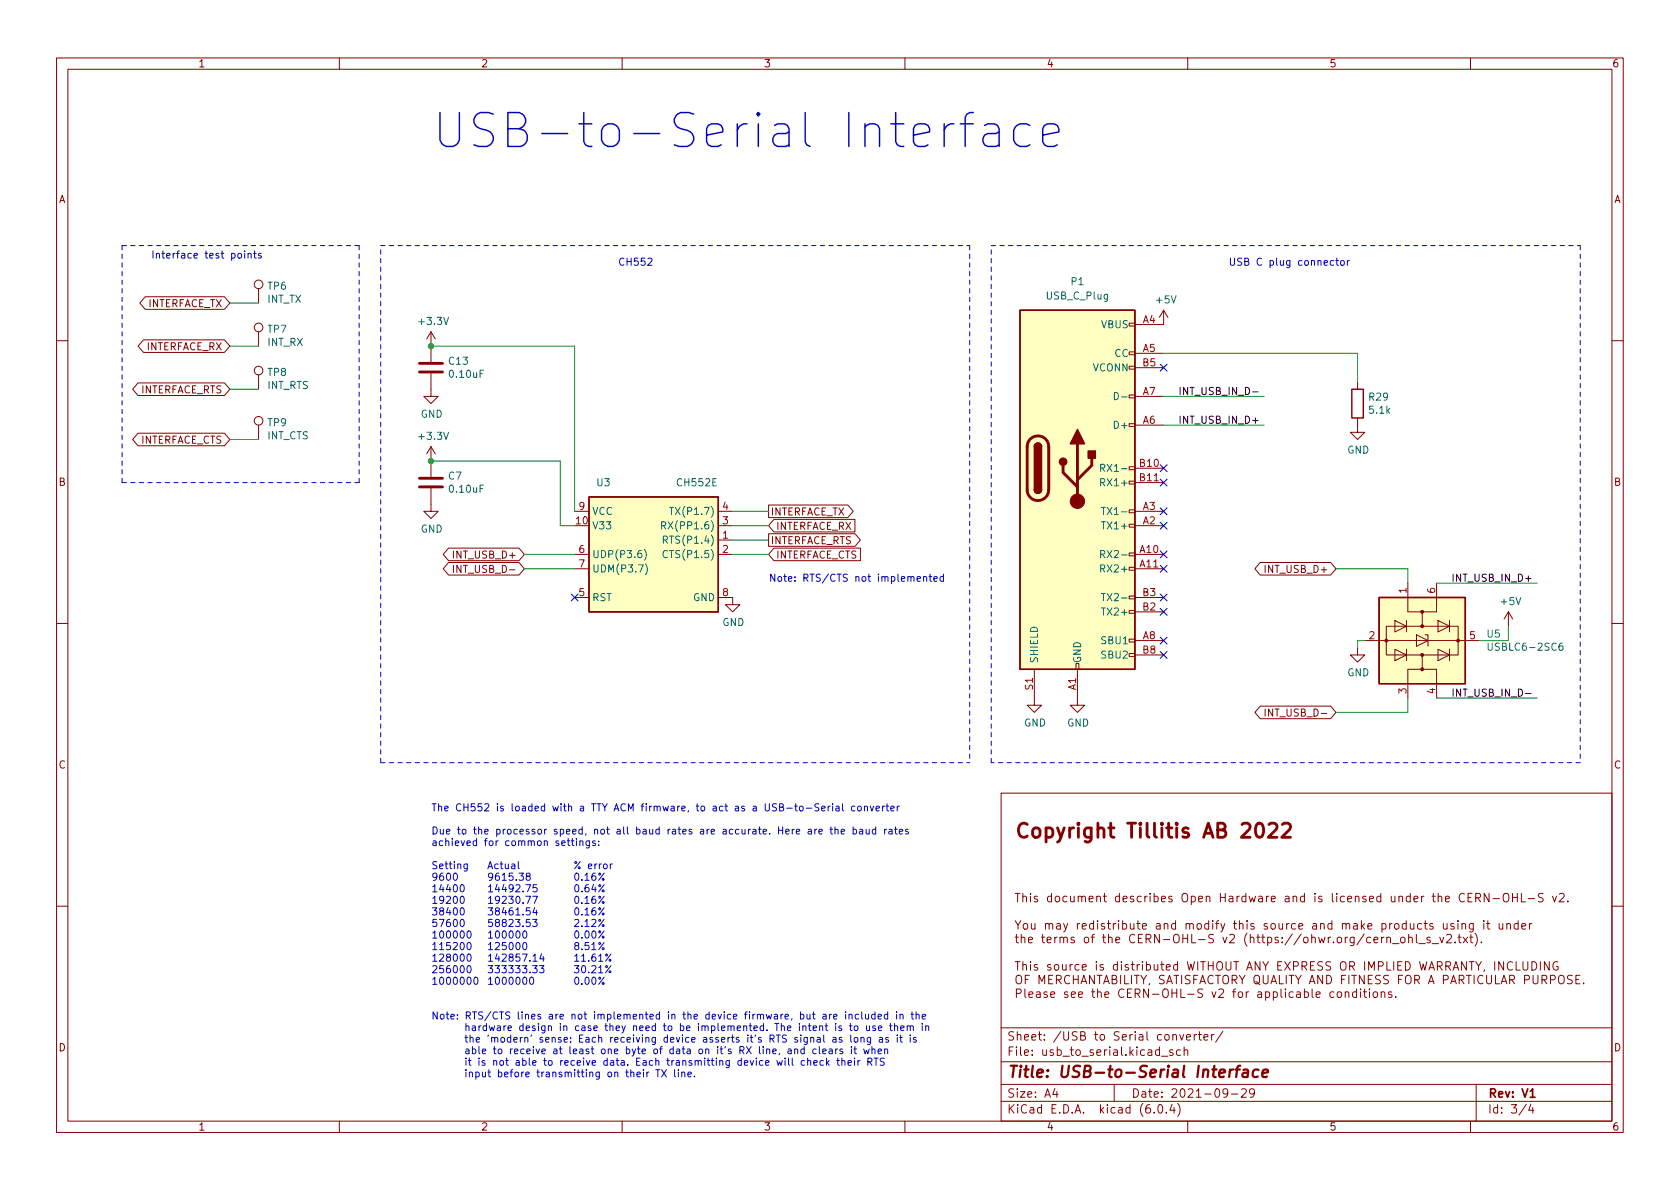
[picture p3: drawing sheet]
<svg xmlns="http://www.w3.org/2000/svg" width="297mm" height="210mm" viewBox="0 0 297 210" stroke-linecap="round" stroke-linejoin="round" font-family="sans-serif">
<defs><g id="words">
<text font-size="8.4" fill="#0000c2" x="76.2" y="26.2">USB-to-Serial Interface</text>
<text font-size="3.5" fill="#840000" x="179.3" y="148.2">Copyright Tillitis AB 2022</text>
<text font-size="2.8" fill="#840000" x="178" y="190.6">Title: USB-to-Serial Interface</text>
<g font-size="2.1" fill="#840000">
<text x="178" y="184">Sheet: /USB to Serial converter/</text>
<text x="178" y="186.7">File: usb_to_serial.kicad_sch</text>
<text x="178" y="196.9">KiCad E.D.A. kicad (6.0.4)</text>
<text x="178" y="194.1">Size: A4</text>
<text x="200" y="194.1">Date: 2021-09-29</text>
<text x="263" y="194.1">Rev: V1</text>
<text x="263" y="196.9">Id: 3/4</text>
</g>
<g font-size="1.8" fill="#840000">
<text x="35" y="11.9">1</text>
<text x="85" y="11.9">2</text>
<text x="135" y="11.9">3</text>
<text x="185" y="11.9">4</text>
<text x="235" y="11.9">5</text>
<text x="285" y="11.9">6</text>
<text x="10.3" y="35.9">A</text>
<text x="285.3" y="35.9">A</text>
<text x="26" y="54.3">INTERFACE_TX</text>
<text x="25.8" y="61.9">INTERFACE_RX</text>
<text x="24.7" y="69.6">INTERFACE_RTS</text>
<text x="24.7" y="78.4">INTERFACE_CTS</text>
<text x="10.3" y="85.9">B</text>
<text x="285.3" y="85.9">B</text>
<text x="136.2" y="91.1">INTERFACE_TX</text>
<text x="137.2" y="93.7">INTERFACE_RX</text>
<text x="80.6" y="98.8">INT_USB_D+</text>
<text x="81" y="101.3">INT_USB_D-</text>
<text x="136.2" y="96.2">INTERFACE_RTS</text>
<text x="137.2" y="98.8">INTERFACE_CTS</text>
<text x="224.1" y="101.3">INT_USB_D+</text>
<text x="224.5" y="126.7">INT_USB_D-</text>
<text x="10.3" y="135.9">C</text>
<text x="285.3" y="135.9">C</text>
<text x="10.3" y="185.9">D</text>
<text x="285.3" y="185.9">D</text>
<text x="35" y="199.9">1</text>
<text x="85" y="199.9">2</text>
<text x="135" y="199.9">3</text>
<text x="185" y="199.9">4</text>
<text x="235" y="199.9">5</text>
<text x="285" y="199.9">6</text>
</g>
<g font-size="1.8" fill="#0000c2">
<text x="26.7" y="45.7">Interface test points</text>
<text x="109.2" y="47">CH552</text>
<text x="217.2" y="47">USB C plug connector</text>
<text x="135.9" y="102.9">Note: RTS/CTS not implemented</text>
<text x="76.2" y="143.5">The CH552 is loaded with a TTY ACM firmware, to act as a USB-to-Serial converter</text>
<text x="76.2" y="147.5">Due to the processor speed, not all baud rates are accurate. Here are the baud rates</text>
<text x="76.2" y="149.6">achieved for common settings:</text>
<text x="76.2" y="153.7">Setting Actual % error</text>
<text x="76.2" y="155.7">9600 9615.38 0.16%</text>
<text x="76.2" y="157.8">14400 14492.75 0.64%</text>
<text x="76.2" y="159.8">19200 19230.77 0.16%</text>
<text x="76.2" y="161.9">38400 38461.54 0.16%</text>
<text x="76.2" y="163.9">57600 58823.53 2.12%</text>
<text x="76.2" y="166">100000 100000 0.00%</text>
<text x="76.2" y="168">115200 125000 8.51%</text>
<text x="76.2" y="170">128000 142857.14 11.61%</text>
<text x="76.2" y="172.1">256000 333333.33 30.21%</text>
<text x="76.2" y="174.1">1000000 1000000 0.00%</text>
<text x="76.2" y="180.3">Note: RTS/CTS lines are not implemented in the device firmware, but are included in the</text>
<text x="79.2" y="182.3">hardware design in case they need to be implemented. The intent is to use them in</text>
<text x="79.2" y="184.4">the 'modern' sense: Each receiving device asserts it's RTS signal as long as it is</text>
<text x="79.2" y="186.4">able to receive at least one byte of data on it's RX line, and clears it when</text>
<text x="79.2" y="188.4">it is not able to receive data. Each transmitting device will check their RTS</text>
<text x="79.2" y="190.5">input before transmitting on their TX line.</text>
</g>
<g font-size="1.8" fill="#006464">
<text x="47.2" y="53.5">INT_TX</text>
<text x="47.4" y="51.2">TP6</text>
<text x="185.1" y="53">USB_C_Plug</text>
<text x="189.4" y="50.4">P1</text>
<text x="204.5" y="53.6">+5V</text>
<text x="47.4" y="58.8">TP7</text>
<text x="74.2" y="57.4">+3.3V</text>
<text x="194.7" y="58">VBUS</text>
<text x="47.3" y="61.2">INT_RX</text>
<text x="79.4" y="64.5">C13</text>
<text x="193.3" y="65.7">VCONN</text>
<text x="197.1" y="63.1">CC</text>
<text x="47.2" y="68.8">INT_RTS</text>
<text x="47.4" y="66.5">TP8</text>
<text x="79.6" y="66.8">0.10uF</text>
<text x="242.1" y="70.8">R29</text>
<text x="47.2" y="77.7">INT_CTS</text>
<text x="47.4" y="75.4">TP9</text>
<text x="74.2" y="77.8">+3.3V</text>
<text x="74.4" y="73.9">GND</text>
<text x="197.3" y="75.8">D+</text>
<text x="242.2" y="73.1">5.1k</text>
<text x="195.6" y="83.4">RX1-</text>
<text x="238.2" y="80.2">GND</text>
<text x="79.3" y="84.8">C7</text>
<text x="79.6" y="87.1">0.10uF</text>
<text x="105.5" y="86">U3</text>
<text x="119.8" y="86">CH552E</text>
<text x="195.2" y="86">RX1+</text>
<text x="74.4" y="94.2">GND</text>
<text x="104.6" y="93.6">V33</text>
<text x="104.6" y="91.1">VCC</text>
<text x="118" y="93.6">RX(PP1.6)</text>
<text x="119.4" y="91.1">TX(P1.7)</text>
<text x="195.4" y="93.6">TX1+</text>
<text x="195.8" y="91.1">TX1-</text>
<text x="104.6" y="98.7">UDP(P3.6)</text>
<text x="104.6" y="101.2">UDM(P3.7)</text>
<text x="118.1" y="96.1">RTS(P1.4)</text>
<text x="118.1" y="98.7">CTS(P1.5)</text>
<text x="195.2" y="101.2">RX2+</text>
<text x="195.6" y="98.7">RX2-</text>
<text x="104.6" y="106.3">RST</text>
<text x="122.6" y="106.3">GND</text>
<text x="195.8" y="106.3">TX2-</text>
<text x="265.5" y="107">+5V</text>
<text x="127.7" y="110.7">GND</text>
<text x="194.9" y="113.9">SBU1</text>
<text x="195.4" y="108.8">TX2+</text>
<text x="263" y="112.7">U5</text>
<text x="183.5" y="117.3" transform="rotate(-90 183.5 117.3)">SHIELD</text>
<text x="191.1" y="117.3" transform="rotate(-90 191.1 117.3)">GND</text>
<text x="194.9" y="116.5">SBU2</text>
<text x="238.2" y="119.6">GND</text>
<text x="263.7" y="115.1">USBLC6-2SC6</text>
<text x="181" y="128.5">GND</text>
<text x="188.7" y="128.5">GND</text>
</g>
<g font-size="1.8" fill="#a90000">
<text x="202.1" y="57.1">A4</text>
<text x="202.1" y="62.2">A5</text>
<text x="202.1" y="64.8">B5</text>
<text x="202.1" y="69.8">A7</text>
<text x="202.1" y="74.9">A6</text>
<text x="201.6" y="82.5">B10</text>
<text x="201.6" y="85.1">B11</text>
<text x="101.9" y="92.7">10</text>
<text x="102.4" y="90.2">9</text>
<text x="127.8" y="95.2">1</text>
<text x="127.8" y="92.7">3</text>
<text x="127.8" y="90.2">4</text>
<text x="202.1" y="92.7">A2</text>
<text x="202.1" y="90.2">A3</text>
<text x="102.4" y="97.8">6</text>
<text x="102.4" y="100.3">7</text>
<text x="127.8" y="97.8">2</text>
<text x="201.6" y="97.8">A10</text>
<text x="201.6" y="100.3">A11</text>
<text x="102.4" y="105.4">5</text>
<text x="127.8" y="105.4">8</text>
<text x="202.1" y="107.9">B2</text>
<text x="202.1" y="105.4">B3</text>
<text x="248.7" y="104.9" transform="rotate(-90 248.7 104.9)">1</text>
<text x="253.7" y="104.9" transform="rotate(-90 253.7 104.9)">6</text>
<text x="202.1" y="113">A8</text>
<text x="242.1" y="113">2</text>
<text x="259.9" y="113">5</text>
<text x="202.1" y="115.6">B8</text>
<text x="182.6" y="122" transform="rotate(-90 182.6 122)">S1</text>
<text x="190.2" y="122" transform="rotate(-90 190.2 122)">A1</text>
<text x="248.7" y="122.7" transform="rotate(-90 248.7 122.7)">3</text>
<text x="253.7" y="122.7" transform="rotate(-90 253.7 122.7)">4</text>
</g>
<g font-size="1.8" fill="#0f0f0f">
<text x="208.3" y="69.8">INT_USB_IN_D-</text>
<text x="208.3" y="74.9">INT_USB_IN_D+</text>
<text x="256.5" y="102.9">INT_USB_IN_D+</text>
<text x="256.5" y="123.2">INT_USB_IN_D-</text>
</g>
</g></defs>
<g fill="none" stroke="#840000" stroke-width=".18">
<path d="M10 10.2h277v190.1h-277zM12 12.2h273v186.1h-273zM60 10.2v2M110 10.2v2M160 10.2v2M210 10.2v2M260 10.2v2M25.7 52.5h14l.9 1.1-.9 1.1h-14l-1-1.1zM45.7 51v2.6M45.7 58.7v2.5M76.2 58.7v5.3M76.2 58.7l-.8 1.2"/>
<path d="M76.2 58.7l.8 1.2M199.6 57.1h1.1v.6h-1.1zM205.7 54.9v2.5h-5M205.7 54.9l-.7 1.2M205.7 54.9l.8 1.2M10 60.2h2M24.4 76.6h15.3l.9 1.1-.9 1.1h-15.3l-1-1.1zM24.4 67.7h15.3l.9 1.1-.9 1.1h-15.3l-1-1.1zM25.4 60.1h14.3l.9 1.1-.9 1.1h-14.3l-1-1.1zM45.7 66.3v2.5M45.7 75.2v2.5M76.2 66v4.1h1.3l-1.3 1.3-1.3-1.3h1.3"/>
<path d="M76.2 79v5.3M76.2 79l-.8 1.3M76.2 79l.8 1.3M199.6 74.9h1.1v.5h-1.1zM199.6 69.8h1.1v.6h-1.1zM199.6 64.8h1.1v.5h-1.1zM199.6 62.2h1.1v.5h-1.1zM200.7 62.5h5M200.7 75.2h5M200.7 70.1h5M200.7 65h5M240 73.9v2.5h1.3l-1.3 1.3-1.2-1.3h1.2"/>
<path d="M240 67.6v1.2M285 60.2h2M76.2 86.4v4h1.3l-1.3 1.3-1.3-1.3h1.3M79.3 99.5h12.5l.9 1.1-.9 1.1h-12.5l-.9-1.1zM79.3 96.9h12.5l.9 1.1-.9 1.1h-12.5l-.9-1.1zM80.2 100v1.2M101.6 98h2.5M101.6 90.4h2.5M127 95.5h2.5M127 98h2.5M127 93h2.5M127 90.4h2.5"/>
<path d="M135.9 89.3h14l1 1.1-1 1.1h-14zM135.9 94.4h15.3l.9 1.1-.9 1.1h-15.3zM136.8 91.8h14.4v2.3h-14.4l-.9-1.1zM136.8 96.9h15.3v2.2h-15.3l-.9-1.1zM199.6 97.8h1.1v.5h-1.1zM199.6 92.7h1.1v.5h-1.1zM199.6 90.2h1.1v.5h-1.1zM199.6 85.1h1.1v.5h-1.1zM199.6 82.5h1.1v.6h-1.1zM200.7 98h5M200.7 93h5M200.7 90.4h5"/>
<path d="M200.7 82.8h5M200.7 85.3h5M222.8 99.5h12.5l.9 1.1-.9 1.1h-12.5l-.9-1.1zM10 110.2h2M101.6 105.7h2.5M101.6 100.6h2.5M127 105.7h2.5v1.2h1.3l-1.3 1.3-1.2-1.3h1.2M182.9 118.4v6.3h1.2l-1.2 1.3-1.3-1.3h1.3M190.2 117.3h.6v1.1h-.6zM190.5 118.4v6.3h1.3l-1.3 1.3-1.3-1.3h1.3M199.6 115.6h1.1v.5h-1.1zM199.6 113h1.1v.5h-1.1z"/>
<path d="M199.6 107.9h1.1v.6h-1.1zM199.6 105.4h1.1v.5h-1.1zM199.6 100.3h1.1v.5h-1.1zM200.7 108.2h5M200.7 113.3h5M200.7 105.7h5M200.7 100.6h5M200.7 115.8h5M240 114.5v1.3h1.3l-1.3 1.3-1.2-1.3h1.2M241.3 113.3h20.3M245.1 110.7h12.7v5.1h-12.7zM246.6 109.7l2.1 1-2.1 1.1z"/>
<path d="M246.6 114.8l2.1 1-2.1 1zM248.7 109.7v2.1M248.7 114.8v2M248.9 103.1v5.1h2.6M250.4 112.3l2.1 1-2.1 1zM251.5 115.8v2.6h2.5v5M251.5 118.4h-2.6v5M252 112.3h.5v2M254 103.1v5.1h-2.5v2.5M254.3 109.7l2 1-2 1.1zM254.3 114.8l2 1-2 1zM256.3 109.7v2.1"/>
<path d="M256.3 114.8v2M266.7 108.2l-.8 1.3M266.7 108.2v2.5M266.7 108.2l.8 1.3M285 110.2h2M222.8 124.9h12.5l.9 1.1-.9 1.1h-12.5l-.9-1.1zM223.7 125.4v1.2M177 140.3h108v58h-108zM179.5 158h.8M179.9 158v1.5M180.8 158.6l.3-.1 .3 .1 .1 .9M180.8 158v1.5"/>
<path d="M182.2 158v.1M182.2 158.5v1M183.4 158.6l-.3-.1-.3 .2 .1 .2 .5 .2v.3h-.6M185.9 158.6l-.4-.1-.3 .3v.4l.1 .2h.6M185.9 158v1.5M186.6 158.6l.2-.1 .5 .1v.6l-.1 .2-.4 .1-.2-.2zM188.6 158.6l-.4-.1-.3 .3v.4l.2 .2h.5M189.3 158.5v.9l.4 .1 .2-.2M189.9 158.5v1M190.6 158.6l.2-.1 .4 .1 .1 .9M190.6 158.5v1M191.3 158.7l.2-.2 .3 .1 .1 .9"/>
<path d="M192.6 159l.7-.2-.1-.2-.4-.1-.2 .2v.7h.6M193.9 158.6l.2-.1 .4 .1 .1 .9M193.9 158.5v1M195.1 158.5h.5M195.3 158v1.3l.3 .2M197.9 158.6l-.4-.1-.3 .3v.4l.1 .2h.6M197.9 158v1.5M198.6 159l.7-.2-.1-.2-.4-.1-.2 .2v.7h.6M200.4 158.6l-.3-.1-.3 .2 .1 .2 .5 .2v.3h-.6M201.8 158.6l-.5-.1-.2 .3v.4l.1 .2h.6M202.4 158.5v1M202.8 158.5l-.2 .1-.2 .2"/>
<path d="M203.3 158v.1M203.3 158.5v1M204.1 158.6l.4-.1 .3 .3v.4l-.2 .2h-.5M204.1 158v1.5M205.3 159l.8-.2-.1-.2-.4-.1-.3 .2 .1 .7h.6M207.2 158.6l-.4-.1-.2 .2 .1 .2 .5 .2v.3h-.6M209.1 158.2a.5 .5 0 0 1 .5-.2 .5 .5 0 0 1 .4 .5v.5a.5 .5 0 0 1-.5 .5 .5 .5 0 0 1-.5-.5zM210.6 158.6l.5-.1 .2 .3v.4l-.1 .2h-.6M210.6 158.5v1.5M211.9 159l.7-.2v-.2l-.5-.1-.2 .2 .1 .7h.6M213.3 158.6l.2-.1 .3 .1 .1 .9M213.3 158.5v1"/>
<path d="M215.8 158v1.5M215.8 158.7h.8M216.6 158v1.5M217.3 158.6h.6l.1 .9M218 158.8l-.5 .1a.29 .29 0 0 0-.2 .3 .29 .29 0 0 0 .2 .3l.5-.1M218.7 158.5v1M219.1 158.5l-.3 .1-.1 .2M220.3 158.6l-.5-.1-.2 .3v.4l.1 .2h.6M220.3 158v1.5M220.8 158.5l.3 1 .3-.7 .3 .7 .3-1M222.6 158.6h.5l.1 .9M223.2 158.8l-.5 .1a.29 .29 0 0 0-.2 .3 .29 .29 0 0 0 .2 .3l.5-.1"/>
<path d="M223.9 158.5v1M224.3 158.5l-.2 .1-.2 .2M224.8 159l.7-.2-.1-.2-.4-.1-.2 .2v.7h.6M227.3 158.6h.5l.1 .9M227.9 158.8l-.5 .1a.29 .29 0 0 0-.2 .3 .29 .29 0 0 0 .2 .3l.5-.1M228.6 158.6l.2-.1 .4 .1 .1 .9M228.6 158.5v1M230.6 158.6l-.4-.1-.3 .3v.4l.2 .2h.5M230.6 158v1.5M232.5 158v.1M232.5 158.5v1M233.7 158.6l-.4-.1-.2 .2 .1 .2 .5 .2v.3h-.6"/>
<path d="M235.6 158v1.3l.2 .2M236.3 158v.1M236.3 158.5v1M237.7 158.6l-.4-.1-.3 .3v.4l.1 .2h.6M238.3 159l.7-.2-.1-.2-.4-.1-.2 .2v.7h.6M239.6 158.6l.2-.1 .4 .1 .1 .9M239.6 158.5v1M241.5 158.6l-.4-.1-.2 .2 .1 .2 .5 .2v.3h-.6M242.1 159l.7-.2v-.2l-.5-.1-.2 .2 .1 .7h.6M244.1 158.6l-.4-.1-.3 .3v.4l.2 .2h.5M244.1 158v1.5M246 158.5l.1 .9 .3 .1 .2-.2"/>
<path d="M246.6 158.5v1M247.3 158.6l.3-.1 .3 .1 .1 .9M247.3 158.5v1M249.3 158.6l-.4-.1-.3 .3v.4l.2 .2h.5M249.3 158v1.5M250 159l.7-.2-.1-.2-.4-.1-.2 .2 .1 .7h.5M251.3 158.5v1M251.8 158.5l-.3 .1-.2 .2M253.2 158.5h.6M253.4 158v1.3l.4 .2M254.3 158.6l.2-.1 .3 .1 .1 .9M254.3 158v1.5"/>
<path d="M255.6 159l.7-.2-.1-.2-.4-.1-.2 .2v.7h.6M258.9 158.1a.6 .6 0 0 0-.7 0 .6 .6 0 0 0-.2 .7 .56 .56 0 0 0 .3 .6 .56 .56 0 0 0 .6-.1M259.6 158.7h.5M260.3 158h-.7v1.5h.7M260.9 158.8l.7-.1 .2-.2-.1-.4-.2-.1h-.6v1.5M261.3 158.8l.5 .7M263.3 158v1.5l-.9-1.5v1.5M264 158.9h1.1M266 158.1a.5 .5 0 0 1 .5-.1 .5 .5 0 0 1 .3 .5v.5a.5 .5 0 0 1-.5 .5 .5 .5 0 0 1-.5-.5v-.5zM267.4 158.7h.9M267.4 158v1.5M268.3 158v1.5"/>
<path d="M269 158v1.5h.7M270.2 158.9h1.1M272.8 158.1l-.5-.1-.2 .1v.5l.6 .2 .1 .4-.2 .3-.6-.1M274.5 158.5l.3 1 .4-1M275.7 158.1l.6-.1 .2 .1 .1 .3-1 1.1h1M277.2 159.3v.2M10 160.2h2M179.5 162.8l.5 .8 .5-.8M179.5 165.7h.6M179.5 170.1h.8M179.7 165.2v1.3l.4 .2M179.7 172.7a.5 .5 0 0 1 .6-.2 .5 .5 0 0 1 .3 .5v.5a.5 .5 0 0 1-.5 .5 .5 .5 0 0 1-.5-.5z"/>
<path d="M179.7 175.7l.7-.1 .2-.2-.1-.4-.2-.1h-.6v1.5M179.9 170.1v1.5M180 163.6v.7M180.6 165.9l.2-.2 .3 .1 .1 .9M180.6 165.2v1.5M180.8 170.7l.3-.1h.3l.1 1M180.8 170.1v1.5M181 163.5l.2-.2 .4 .2 .1 .5-.1 .2-.4 .1-.2-.1zM181.2 174.9v1.3l.2 .2M181.3 173.2h.5M181.8 166.2l.8-.1-.1-.3-.4-.1-.3 .2 .1 .8h.6M181.9 175.9l.7-.2v-.2l-.5-.1-.2 .2 .1 .7h.6"/>
<path d="M182 172.5h-.7v1.5M182.2 170.1v.1M182.2 170.6v1M182.3 163.3l.1 .9 .4 .1 .2-.1M183 163.3v1M183.3 175.5h.5l.1 .9M183.4 170.6h-.3l-.3 .2 .1 .2 .5 .1v.4h-.6M183.7 174v-1.5l.5 1 .5-1v1.5M183.9 175.7l-.5 .1a.29 .29 0 0 0-.2 .3 .29 .29 0 0 0 .2 .3l.5-.1M184.1 165.7h.6M184.3 165.2v1.3l.4 .2M184.8 163.5l.3-.2 .3 .1 .1 .9"/>
<path d="M184.8 163.3v1M185.1 166.2l.7-.1v-.3l-.5-.1-.2 .2 .1 .8h.6M185.1 175.5l-.3-.1-.2 .2v.2l.5 .2v.3h-.5M185.4 173.2h.5M185.5 163.5l.2-.2 .4 .1v.9M185.8 170.6h-.4l-.2 .2 .1 .2 .5 .1v.4h-.6M185.8 175.9l.7-.2-.1-.2-.4-.1-.2 .2v.7h.6M186.1 172.5h-.7v1.5h.7M186.5 170.7l.2-.1 .4 .1 .1 .6-.1 .2-.4 .1-.2-.2zM186.5 165.7v1M186.8 173.3l.7-.1 .1-.2v-.4l-.3-.1h-.5v1.5M186.8 163.4h.6l.1 .9"/>
<path d="M186.9 165.7l-.3 .1-.1 .2M187.1 173.3l.5 .7M187.4 165.9l.2-.2 .4 .1 .1 .9M187.4 165.7v1M187.5 163.7h-.5a.29 .29 0 0 0-.2 .3 .29 .29 0 0 0 .2 .3l.5-.1M187.8 170.6l.1 .9 .4 .1 .2-.2M188.1 165.9l.2-.2 .3 .1 .1 .9M188.1 163.3l.3 1M188.5 170.6v1M188.8 163.3l-.5 1.4-.2 .1M188.8 175.5l-.4-.1-.2 .2 .1 .2 .5 .2v.3h-.6M189.1 172.6a.6 .6 0 0 0-.7 0 .6 .6 0 0 0-.2 .7 .56 .56 0 0 0 .3 .6 .56 .56 0 0 0 .6-.1"/>
<path d="M189.2 170.6v1M189.4 175.9l.7-.2v-.2l-.5-.1-.2 .2 .1 .7h.6M189.6 170.6h-.3l-.1 .2M189.8 173.2h.8M189.8 172.5v1.5M189.9 165.8l-.3-.1-.3 .2 .1 .3 .5 .1v.4h-.6M190.5 163.3v1M190.6 172.5v1.5M190.7 175.9l.7-.2-.1-.2-.4-.1-.2 .2 .1 .7h.5M190.8 170.6h-.5l-.2 .2v.5l.1 .2h.6M190.9 163.3l-.3 .1-.1 .2M191.1 174l.5-1.5 .5 1.5"/>
<path d="M191.3 173.5h.7M191.3 163.8l.8-.1-.1-.3-.4-.1-.3 .2 .1 .7h.6M191.3 171.1l.8-.2-.1-.3h-.4l-.3 .2 .1 .7h.6M191.8 165.9l.2-.2 .4 .2 .1 .5-.2 .3h-.3l-.2-.1zM192.9 165.7h.6M193 175.4h.6M193.2 174.9v1.3l.4 .2M193.3 163.4l-.4-.1-.3 .3v.4l.2 .2h.5M193.3 162.8v1.5M193.5 165.2l-.4 .2v1.3M193.5 172.5v1.5l-.9-1.5v1.5M193.8 170.1v.1"/>
<path d="M193.8 170.6v1M194 172.5h.8M194.1 162.8v.2M194.1 175.5l.2-.1 .3 .1 .1 .9M194.1 163.3v1M194.1 174.9v1.5M194.4 172.5v1.5M194.9 165.7h.6M195.1 170.6h-.4l-.2 .2 .1 .2 .5 .1v.4h-.6M195.1 165.2v1.3l.4 .2M195.1 174l.5-1.5 .5 1.5M195.3 163.4l-.4-.1-.2 .2 .1 .2 .5 .2v.3h-.6"/>
<path d="M195.3 173.5h.7M195.3 175.9l.8-.2-.1-.2-.4-.1-.3 .2 .1 .7h.6M195.8 163.3h.5M196 162.8v1.3l.3 .2M196 165.9l.2-.2 .4 .1v.9M196 165.2v1.5M196.6 173.2l.7-.1 .1-.2-.1-.4h-.7v1.5h.6l.3-.3a.39 .39 0 0 0-.4-.5M196.8 163.3v1M197.3 163.3l-.3 .1-.2 .2M197.3 166.2l.7-.1-.1-.3-.4-.1-.2 .2v.8h.6M197.6 170.6h-.5l-.3 .2v.5l.2 .2h.6M197.6 170.1v1.5"/>
<path d="M197.8 162.8v.2M197.8 163.3v1M198.1 172.5v1.5M198.3 170.1v.1M198.3 170.6v1M198.5 163.4l.4-.1 .3 .3v.4l-.1 .2h-.6M198.5 162.8v1.5M198.7 175a.6 .6 0 0 0-.7 0 .6 .6 0 0 0-.2 .7 .56 .56 0 0 0 .3 .6 .56 .56 0 0 0 .6-.1M198.8 172.5v1.5h.8M199.3 175.6h.5M199.5 170.6h-.4l-.2 .2 .1 .2 .5 .1v.4h-.6M199.8 163.3l.1 .9 .4 .1 .2-.1"/>
<path d="M200 170.6h.6M200.1 174.9h-.8v1.5h.8M200.1 172.5v1.5M200.2 170.1v1.2l.4 .3M200.5 163.3v1M200.6 172.5h.8M200.6 165.4a.6 .6 0 0 0-.7 0 .6 .6 0 0 0-.2 .7 .56 .56 0 0 0 .3 .6 .56 .56 0 0 0 .6-.1M200.7 175.7l.7-.1 .2-.2-.1-.4-.2-.1h-.6v1.5M201 163.3h.6M201 172.5v1.5M201.1 170.6v1M201.1 175.7l.5 .7"/>
<path d="M201.2 162.8v1.3l.4 .2M201.3 165.9h.5M201.5 170.6h-.3l-.1 .2M201.7 172.5l.5 .8 .5-.8M202 163.8l.7-.1-.1-.3-.4-.1-.2 .2 .1 .7h.5M202 165.2h-.7v1.5h.7M202 170.1v.1M202 170.6v1M202.2 173.3v.7M202.6 166l.7-.1 .2-.2-.1-.3-.2-.2h-.6v1.5M202.7 170.6h.4l.3 .2v.5l-.1 .2h-.6M202.7 170.1v1.5"/>
<path d="M203 166l.5 .7M203.1 174.9v1.5l-.9-1.5v1.5M203.3 173.9l-.2 .3M203.8 175.8h1.1M204.1 170.6v.9l.4 .1 .2-.2M204.5 163.4h.6v.9M204.7 170.6v1M205 165.2v1.5l-.9-1.5v1.5M205.1 163.7h-.5a.29 .29 0 0 0-.2 .3 .29 .29 0 0 0 .2 .3l.5-.1M205.2 170.6h.6M205.4 170.1v1.2l.4 .3M205.7 166.2h1.1"/>
<path d="M205.8 175a.5 .5 0 0 1 .5-.1 .5 .5 0 0 1 .3 .5v.5a.5 .5 0 0 1-.5 .5 .5 .5 0 0 1-.5-.5v-.5zM205.8 163.5l.3-.2 .3 .1 .1 .9M205.8 172.5h-.5l-.2 .1v.4l.6 .3 .1 .4-.2 .3-.6-.1M205.8 163.3v1M206.2 171.1l.7-.2-.1-.3h-.4l-.2 .2 .1 .7h.5M206.3 174l.5-1.5 .5 1.5M206.4 173.5h.7M207.2 175.6h.9M207.2 174.9v1.5M207.6 172.5h.8M207.7 165.3a.5 .5 0 0 1 .5 0 .5 .5 0 0 1 .3 .4v.5a.5 .5 0 0 1-.5 .5 .5 .5 0 0 1-.5-.5v-.5zM207.8 163.4l-.4-.1-.3 .3v.4l.2 .2h.5"/>
<path d="M207.8 162.8v1.5M208 172.5v1.5M208.1 174.9v1.5M208.2 170.6h-.4l-.3 .2v.5l.1 .2h.6M208.2 170.1v1.5M208.8 174.9v1.5h.7M208.9 172.5v1.5M209.1 165.9h.9M209.1 165.2v1.5M209.7 163.5l.2-.2 .4 .1v.9M209.7 163.3v1M209.9 170.1l.4 1.5 .3-1.1 .2 1.1 .4-1.5"/>
<path d="M210 165.2v1.5M210 175.8h1.1M210.3 163.5l.3-.2 .3 .1 .1 .9M210.4 172.5h-.6l-.2 .3 .1 .3 .6 .3v.4l-.2 .2-.5-.1M210.7 165.2v1.5h.7M211.1 173.2h.5M211.7 163.5l.2-.2 .4 .2 .1 .5-.1 .2-.4 .1-.2-.1zM211.8 172.5h-.7v1.5M211.8 170.1v1.5M211.9 166.2h1.2M212.1 174l.5-1.5 .5 1.5M212.3 170.1h.8"/>
<path d="M212.3 173.5h.7M212.6 175l-.5-.1-.3 .3 .1 .3 .7 .3v.4l-.3 .2-.5-.1M212.7 170.1v1.5M213.6 170.1v1.5M213.6 170.8h.9M213.7 163.4l-.4-.1-.3 .3v.4l.1 .2h.6M213.7 162.8v1.5M214.3 175.4l.3 1 .4-1M214.4 162.8v.2M214.4 163.3v1M214.5 172.6a.6 .6 0 0 0-.8 0 .6 .6 0 0 0-.1 .7 .56 .56 0 0 0 .3 .6 .56 .56 0 0 0 .6-.1M214.5 170.1v1.5"/>
<path d="M214.6 165.3l-.6-.1-.2 .2v.4l.6 .3 .2 .3-.3 .3h-.6M214.9 163.3h.6M214.9 172.5h.9M215.2 170.3a.5 .5 0 0 1 .6-.2 .5 .5 0 0 1 .3 .5v.5a.5 .5 0 0 1-.5 .5 .5 .5 0 0 1-.5-.5zM215.3 172.5v1.5M215.5 162.8l-.4 .2v1.3M215.5 175l.6-.1 .2 .1v.3l-.9 1.1h.9M215.8 163.3l.4 1M216.2 165.7l.4 1 .3-1M216.3 172.7a.5 .5 0 0 1 .6-.2 .5 .5 0 0 1 .3 .5v.5a.5 .5 0 0 1-.5 .5 .5 .5 0 0 1-.5-.5zM216.6 163.3l-.5 1.4-.3 .1M216.8 170.1v1.2l.3 .3 .4-.1 .1-.2v-1.2"/>
<path d="M217.4 165.4l.6-.2 .2 .2 .1 .3-1 1h1M217.8 173.3l.8-.1 .1-.2-.1-.4-.2-.1h-.6v1.5M217.9 175.4h.6M218.1 163.3h.5M218.1 170.1h.9M218.2 173.3l.5 .7M218.3 162.8v1.3l.3 .2M218.5 174.9l-.4 .2v1.3M218.6 170.1v1.5M219 175.5l.2-.1 .4 .1 .1 .6-.1 .2-.4 .1-.2-.2zM219.1 163.5l.2-.2 .4 .1 .1 .9M219.1 172.5l.5 .8 .5-.8"/>
<path d="M219.1 162.8v1.5M219.6 173.3v.7M220.3 175.4v1M220.4 171.6l.5-1.5 .5 1.5M220.5 162.8v.2M220.5 165a1.72 1.72 0 0 0 0 2.3M220.5 163.3v1M220.6 171.1h.7M220.8 175.4l-.3 .1-.2 .2M221.1 165.9l.2-.2 .3 .1 .1 .9M221.1 165.2v1.5M221.7 163.4l-.4-.1-.2 .2 .1 .2 .5 .2v.3h-.6"/>
<path d="M221.8 172.7a.5 .5 0 0 1 .6-.2 .5 .5 0 0 1 .3 .5v.5a.5 .5 0 0 1-.5 .5 .5 .5 0 0 1-.5-.5zM222 173.6l.3 .1 .5 .4M222.2 165.7h.6M222.4 165.2v1.3l.4 .2M222.4 175.5h.6l.1 .9M222.8 170.1v1.5l-.9-1.5v1.5M223.1 175.7l-.5 .1a.29 .29 0 0 0-.3 .3 .29 .29 0 0 0 .3 .3l.5-.1M223.1 165.7h.5M223.3 165.2v1.3l.3 .2M223.3 170.1l.5 .7 .5-.7M223.3 172.5v1.2l.3 .3 .5-.1 .1-.2v-1.2M223.8 175.5l.4-.1 .3 .3v.4l-.2 .2h-.5"/>
<path d="M223.8 170.8v.8M223.8 175.4v1.5M224.1 163.4l-.4-.1-.2 .2 .1 .2 .5 .2v.3h-.6M224.1 165.8l.5-.1 .2 .3v.4l-.1 .3h-.6M224.1 165.7v1.5M224.7 174l.5-1.5 .5 1.5M224.8 163.5l.2-.2 .4 .2 .1 .5-.2 .2-.3 .1-.2-.1zM224.8 173.5h.8M225.1 175.5l.5-.1 .2 .3v.4l-.1 .2h-.6M225.1 175.4v1.5M225.9 170.8h.5M226 165.8l-.4-.1-.2 .2 .1 .3 .5 .1v.4h-.6"/>
<path d="M226.1 163.3l.1 .9 .4 .1 .2-.1M226.2 172.5v1.5h.7M226.5 174.9v1.3l.2 .2M226.6 170.1h-.7v1.5h.7M226.7 166.6v.1M226.7 165.8v.1M226.8 163.3v1M227.1 170.1l1 1.5M227.3 174.9v.1M227.3 175.4v1M227.4 172.5v1.5M227.5 163.3v1"/>
<path d="M227.9 163.3l-.3 .1-.1 .2M227.9 172.5h.9M228.1 170.1l-1 1.5M228.3 172.5v1.5M228.5 165.2l-1.3 1.9M228.6 175.5l-.4-.1-.3 .3v.4l.2 .2h.5M228.7 170.8h.7l.2-.2-.1-.4-.2-.1h-.6v1.5M229.1 163.4l-.5-.1-.3 .3v.4l.2 .2h.6M229.1 172.5l.5 .8 .5-.8M229.3 175.5h.5l.1 .9M229.6 173.3v.7M229.6 163.8l.7-.1v-.3l-.5-.1-.2 .2 .1 .7h.6"/>
<path d="M229.9 175.7l-.5 .1a.29 .29 0 0 0-.2 .3 .29 .29 0 0 0 .2 .3l.5-.1M230.1 165.2l-1.3 1.9M230.2 170.8h.7l.2-.2-.1-.4-.2-.1h-.6v1.5M230.6 165.9l.2-.2 .4 .2 .1 .5-.2 .3h-.3l-.2-.1zM230.6 170.8l.5 .8M230.6 175.5l.5-.1 .2 .3v.4l-.1 .2h-.6M230.6 174.9v1.5M231.5 174l.5-1.5 .5 1.5M231.6 173.5h.7M231.7 170.8h.5M231.9 165.9l.2-.2 .4 .1 .1 .9M231.9 165.2v1.5"/>
<path d="M232 174.9v1.3l.2 .2M232.1 163.4h.6l.1 .9M232.4 170.1h-.7v1.5h.7M232.7 175.9l.7-.2-.1-.2-.4-.1-.2 .2 .1 .7h.5M232.8 163.7h-.5a.29 .29 0 0 0-.2 .3 .29 .29 0 0 0 .2 .3l.5-.1M233.1 165.7l.3 1 .3-.7 .3 .7 .3-1M233.5 163.5l.2-.2 .4 .1v.9M233.5 163.3v1M233.8 170.1h-.5l-.2 .1v.4l.6 .3 .1 .4-.2 .3-.6-.1M233.8 172.5v1.5l-.8-1.5v1.5M234.6 172.5a.76 .76 0 0 1 .8 .7 .76 .76 0 0 1-.8 .8zM234.8 165.7v1"/>
<path d="M235.3 165.7l-.3 .1-.2 .2M235.3 170.1h-.6l-.2 .1v.4l.6 .3 .2 .4-.3 .3-.6-.1M235.5 163.4l-.4-.1-.3 .3v.4l.1 .2h.6M235.5 162.8v1.5M235.8 166.6v.1M235.8 175.5l-.4-.1-.3 .3v.4l.2 .2h.5M236.6 165.8l.3-.1 .3 .3v.4l-.3 .3h-.3l-.2-.3v-.4zM236.6 175.5l.3-.1 .3 .3v.4l-.3 .3-.3-.1-.2-.2v-.4zM237.1 170.3a.5 .5 0 0 1 .5-.2 .5 .5 0 0 1 .4 .5v.5a.5 .5 0 0 1-.5 .5 .5 .5 0 0 1-.5-.5zM237.2 173.2h.5M237.3 163.5l.3-.2 .3 .1 .1 .9M237.3 163.3v1"/>
<path d="M237.8 175.5l.3-.1 .3 .1 .1 .9M237.8 165.7v1M237.8 175.4v1M237.9 172.5h-.7v1.5M238 163.5l.2-.2 .4 .1v.9M238.3 165.7l-.3 .1-.2 .2M238.5 172.5v1.5M238.6 170.8h.7l.2-.2-.1-.4-.2-.1h-.6v1.5M239 170.8l.5 .8M239 172.5h.8M239.3 163.4h.6l.1 .9M239.4 165.7v1.2l-.3 .3h-.3"/>
<path d="M239.4 165.8l-.4-.1-.3 .3v.4l.1 .3h.6M239.4 172.5v1.5M239.8 175.5l-.4-.1-.3 .3v.4l.2 .2h.5M239.8 174.9v1.5M240 163.7h-.5a.29 .29 0 0 0-.2 .3 .29 .29 0 0 0 .2 .3l.5-.1M240.6 174.9v.1M240.6 175.4v1M240.7 162.8v1.5M240.8 163.7l.5 .6M241.1 175.4h.5M241.2 172.5v1.5l-.9-1.5v1.5M241.2 165.2l-1.3 1.9"/>
<path d="M241.3 174.9v1.3l.3 .2M241.3 163.3l-.6 .6M241.3 170.1v1.5M241.8 163.8l.8-.1-.1-.3-.4-.1-.3 .2 .1 .7h.6M241.9 173.2h.5M242 171.6v-1.5l.5 1 .5-1v1.5M242.1 174.9v.1M242.1 175.4v1M242.3 165.8l-.4-.1-.3 .3v.4l.2 .3h.5M242.6 172.5h-.7v1.5h.7M242.8 175.5l.3-.1 .4 .1 .1 .6-.2 .2-.3 .1-.3-.2zM242.9 166.2l.7-.1v-.3l-.5-.1-.2 .2 .1 .8h.6"/>
<path d="M243.7 170.8h.7l.2-.2-.1-.4-.2-.1h-.6v1.5M244.1 172.5h-.6l-.2 .1v.4l.6 .3 .2 .4-.3 .3-.6-.1M244.2 175.5l.2-.1 .4 .1v.9M244.2 175.4v1M244.3 165.7v1M244.3 163.4l.5-.1 .3 .3v.4l-.2 .2h-.6M244.3 163.3v1.5M244.7 165.7l-.3 .1-.1 .2M245.2 165.9l.2-.2 .4 .1v.9M245.2 170.1v1.5h.7M245.2 165.7v1M245.5 172.5h-.6l-.3 .3 .2 .3 .6 .3v.4l-.2 .2-.6-.1"/>
<path d="M245.7 163.3v1M246.1 175.5l-.4-.1-.2 .2 .1 .2 .5 .2v.3h-.6M246.1 163.3l-.3 .1-.1 .2M246.2 166.9h1.1M246.4 170.1v1.5M246.6 163.5l.2-.2 .5 .2v.5l-.1 .2-.4 .1-.2-.1zM246.8 176.2v.2M247.1 170.8h.5M247.3 173.2h.5M247.7 165.9l.2-.2 .4 .2 .1 .5-.1 .3h-.4l-.2-.1zM247.8 170.1h-.7v1.5h.7M248 172.5h-.7v1.5"/>
<path d="M248.5 170.1a.76 .76 0 0 1 .9 .7 .76 .76 0 0 1-.9 .8zM248.6 163.4l-.4-.1-.3 .3v.4l.2 .2h.5M248.6 162.8v1.5M248.7 172.5a.5 .5 0 0 1 .5 0 .5 .5 0 0 1 .3 .5v.5a.5 .5 0 0 1-.5 .5 .5 .5 0 0 1-.5-.5v-.5zM249.1 165.9l.2-.2 .3 .1 .1 .9M249.1 165.2v1.5M249.3 163.3l.1 .9 .4 .1 .2-.1M250 163.3v1M250.1 173.3l.7-.1 .2-.2-.1-.4-.2-.1h-.6v1.5M250.4 165.2v1.3l.2 .2M250.5 173.3l.5 .7M250.8 166.9h1.2"/>
<path d="M251 170.1l.3 1.5 .3-1.1 .3 1.1 .4-1.5M251.3 163.4l-.4-.1-.3 .3v.4l.2 .2h.5M251.8 163.3h.5M252 162.8v1.3l.3 .2M252.6 174l.5-1.5 .5 1.5M252.6 171.6l.5-1.5 .5 1.5M252.7 173.5h.7M252.8 171.1h.7M252.8 165.8l-.3-.1-.2 .2v.3l.5 .1v.4h-.5M253.2 166.9h1.2M253.3 163.4l-.3-.1-.2 .2v.2l.5 .2v.3h-.5M254.1 170.8h.7l.2-.2-.1-.4-.2-.1h-.6v1.5"/>
<path d="M254.5 170.8l.5 .8M254.6 165.7l.3 1 .4-1M255.2 163.3l.1 .9 .3 .1 .2-.1M255.2 173.3l.7-.1 .2-.2-.1-.4-.2-.1h-.6v1.5M255.6 170.8h.7l.2-.2-.1-.4-.2-.1h-.6v1.5M255.8 165.4l.5-.2 .3 .2v.3l-.9 1h.9M255.8 163.3v1M256 170.8l.5 .8M256.5 174l.5-1.5 .5 1.5M256.6 173.5h.8M256.9 171.6l.5-1.5 .5 1.5M257.1 163.4l-.4-.1-.2 .2 .1 .2 .5 .2v.3h-.6"/>
<path d="M257.1 171.1h.7M257.3 166.6v.1M257.8 162.8v.2M257.8 163.3v1M257.8 165.7h.5M258 165.2v1.3l.3 .2M258 173.3l.7-.1 .1-.2v-.4l-.2-.1h-.6v1.5M258.3 173.3l.5 .7M258.5 163.5l.2-.2 .4 .1v.9M258.5 163.3v1M258.7 165.7l.8 1M259.3 170.1v1.5l-.9-1.5v1.5"/>
<path d="M259.3 172.5h.8M259.5 165.7l-.8 1M259.7 172.5v1.5M259.8 170.1h.8M259.8 165.7h.6M260.1 165.2v1.3l.3 .2M260.2 170.1v1.5M260.5 163.3v1.2l-.3 .3-.4-.1M260.5 163.4l-.4-.1-.3 .3v.4l.1 .2h.6M260.6 172.5v1.5M260.8 165a1.72 1.72 0 0 1 0 2.3M260.9 170.1l.5 .7 .5-.7"/>
<path d="M261.4 170.8v.8M261.9 166.6v.1M262.2 172.6a.6 .6 0 0 0-.7 0 .6 .6 0 0 0-.2 .7 .56 .56 0 0 0 .3 .6 .56 .56 0 0 0 .6-.1M262.3 162.8v.2M262.3 163.3v1M262.5 171.5l-.2 .3M262.8 172.5v1.2l.3 .3h.3l.3-.3v-1.2M262.8 163.3h.6M263.1 162.8v1.3l.3 .2M264.3 170.1v1.5M264.4 172.5v1.5h.7M265.1 163.3v.9l.4 .1 .2-.1"/>
<path d="M265.4 174l.5-1.5 .5 1.5M265.6 173.5h.7M265.7 163.3v1M265.8 170.1v1.5l-.8-1.5v1.5M266.4 163.5l.2-.2 .4 .1 .1 .9M266.4 163.3v1M266.9 173.3l.7-.1 .2-.2-.1-.4-.2-.1h-.6v1.5M267.3 173.3l.5 .7M267.4 170.2a.6 .6 0 0 0-.7 0 .6 .6 0 0 0-.2 .7 .56 .56 0 0 0 .3 .6 .56 .56 0 0 0 .6-.1M268.1 170.1v1.5h.7M268.4 163.4l-.4-.1-.3 .3v.4l.1 .2h.6M268.4 162.8v1.5"/>
<path d="M269.1 163.8l.7-.1-.1-.3-.4-.1-.2 .2v.7h.6M269.3 170.1v1.2l.3 .3h.2l.3-.3v-1.2M269.6 173.3l.7-.1 .1-.2-.1-.4-.2-.1h-.5v1.5M270.4 163.3v1M270.9 163.3l-.3 .1-.2 .2M270.9 170.1a.76 .76 0 0 1 .8 .7 .76 .76 0 0 1-.8 .8zM271.1 172.5v1.2l.2 .3h.3l.3-.3v-1.2M272.3 170.1v1.5M272.6 173.3l.7-.1 .2-.2-.1-.4-.2-.1h-.6v1.5M273 173.3l.5 .7M273.9 170.1v1.5l-.8-1.5v1.5M274.1 173.3l.7-.1 .2-.2-.1-.4-.2-.1h-.6v1.5"/>
<path d="M275.4 170.1a.74 .74 0 0 0-.9 .6 .74 .74 0 0 0 .6 .9l.4-.2v-.5h-.3M275.8 172.5a.5 .5 0 0 1 .5 0 .5 .5 0 0 1 .3 .5v.5a.5 .5 0 0 1-.5 .5 .5 .5 0 0 1-.5-.5v-.5zM278 172.5h-.6l-.2 .1v.4l.7 .3 .1 .4-.3 .3-.6-.1M278.6 173.2h.5M279.3 172.5h-.7v1.5h.7M280 173.8v.2M285 160.2h2M60 198.3v2M110 198.3v2M160 198.3v2M177 194.8h108M177 191.8h108"/>
<path d="M177 187.8h108M177 181.8h108M186.5 192.5l-.4 1h1M186.9 193v1M197 191.8v3M204.1 196.7v.1M204.9 195.4l.2-.1a.81 .81 0 0 1 .6 .7 .81 .81 0 0 1-.3 .8h-.2a.81 .81 0 0 1-.6-.6 .81 .81 0 0 1 .3-.8zM205.4 186.8h1.1M206.2 196.7v.1M207.2 195.3l-.3 1h.9M207.4 185.7l-.4-.1-.2 .2 .1 .3 .5 .1v.4h-.6M207.6 195.8v1"/>
<path d="M208.2 195.1a1.72 1.72 0 0 1 0 2.3M208.6 182.9l.3 1 .4-1M208.7 185.7l-.4-.1-.3 .3v.4l.1 .3h.6M209.4 185.8l.2-.2 .3 .1 .1 .9M209.4 185.1v1.5M209.8 183.4l.7-.1-.1-.3-.4-.1-.2 .2 .1 .8h.5M210 198.3v2M211.1 182.9v1M211.6 182.9l-.3 .1-.2 .2M211.9 182.9h.5M212.1 182.4v1.3l.3 .2M212.9 183.4l.7-.1-.1-.3-.4-.1-.2 .2v.8h.6"/>
<path d="M214.2 182.9v1M214.6 182.9l-.2 .1-.2 .2M216.2 182.4l-1.3 1.9M217.1 193.2l-.3 .3h-.3l-.3-.3 .2-.6 .4-.1 .2 .2a.99 .99 0 0 1-.4 1.3h-.2M217.7 193.5h1.2M219.5 192.7l.6-.2 .2 .2 .1 .3-1 1h1M221.8 193.2l-.3 .3-.4-.1-.2-.2 .2-.6 .4-.1 .2 .2a.99 .99 0 0 1-.3 1.3h-.3M260 198.3v2M261 191.8v6.5M269.9 195.3l-1.3 1.9M270.6 195.3l-.3 1h.9M271 195.8v1"/>
<circle cx="45.7" cy="57.9" r=".76"/>
<circle cx="45.7" cy="50.3" r=".76"/>
<circle cx="45.7" cy="65.5" r=".76"/>
<circle cx="45.7" cy="74.4" r=".76"/>
</g>
<path d="M270.6 194h.8" fill="none" stroke="#840000" stroke-width=".3"/>
<path d="M217.5 189.1l-.2 1.4M218.1 189.1l-.4 .1-.3 .3M218.4 189.1h.8M219.3 188.5l-.4 .1-.1 .1-.2 1.8M219.9 189.2l.2-.1 .5 .1v1.3M220.7 189.6l-.7 .1a.4 .4 0 0 0-.3 .3 .4 .4 0 0 0 .2 .5l.7-.1M222.5 189.2a.66 .66 0 0 0-1 .3v.6l.1 .3 .2 .1 .6-.1M223.2 189.8l1-.2-.1-.4-.1-.1-.6 .1-.2 1 .2 .3 .6-.1" fill="none" stroke="#840000" stroke-width=".4"/>
<path d="M222.3 145.7a.59 .59 0 0 1 1 .3 1.47 1.47 0 0 1-.5 2.1 .64 .64 0 0 1-.7-.5 1.95 1.95 0 0 1 .2-1.9zM224.4 145.8l.3-.2h.6a.68 .68 0 0 1 .4 1l-1.5 1.5h1.6M226.7 145.8l.4-.2h.6a.68 .68 0 0 1 .4 1l-1.5 1.5h1.6" fill="none" stroke="#840000" stroke-width=".5"/>
<g fill="#ffffc2" stroke="#ffffc2" stroke-width=".18">
<path d="M243.8 105.7h15.3v15.2h-15.3z"/>
<path d="M104.1 87.9h22.9v20.3h-22.9z"/>
<path d="M180.3 54.9h20.4v63.5h-20.4z"/>
</g>
<path d="M180.3 54.9h20.4v63.5h-20.4zM182.9 79a.64 .64 0 0 1 .6-.6 .64 .64 0 0 1 .6 .6M239 68.8h2v5.1h-2zM104.1 87.9h22.9v20.3h-22.9zM182.9 86.6a.64 .64 0 0 0 .6 .6 .64 .64 0 0 0 .6-.6M243.8 105.7h15.3v15.2h-15.3z" fill="none" stroke="#840000" stroke-width=".25"/>
<g fill="#840000" stroke="#840000" stroke-width=".18">
<circle cx="251.5" cy="108.2" r=".25"/>
<circle cx="251.5" cy="110.7" r=".25"/>
<circle cx="245.1" cy="113.3" r=".25"/>
<circle cx="257.8" cy="113.3" r=".25"/>
<circle cx="251.5" cy="115.8" r=".25"/>
<circle cx="251.5" cy="118.4" r=".25"/>
<circle cx="190.5" cy="88.6" r="1.27"/>
</g>
<g fill="none" stroke="#006464" stroke-width=".18">
<path d="M197 69.4a.64 .64 0 0 1 .8 .6 .64 .64 0 0 1-.8 .7zM198.3 70.2h1M113.9 97.2a1.46 1.46 0 0 1 0 1.9M114.1 99.7a1.46 1.46 0 0 1 0 1.9M117 92.9h.6l.1-.2-.1-.3-.6-.1v1.2M117.3 95.5l.6-.1 .1-.2-.1-.3-.6-.1v1.3M117.3 92.9l.4 .6M117.6 95.5l.4 .6M118 97.5a.6 .6 0 0 0-.8 .4 .6 .6 0 0 0 .6 .7l.2-.1M118.4 89.7h.7M118.7 89.7v1.3M194.6 98l.6-.1 .1-.1v-.3l-.7-.2v1.3"/>
<path d="M194.6 82.8l.6-.1 .1-.2v-.3l-.7-.1v1.3M194.6 85.3l.6-.1 .1-.1v-.3l-.7-.2v1.3M194.7 89.7h.8M194.7 92.3h.8M194.9 98l.4 .6M194.9 82.8l.4 .6M195.1 89.7v1.3M194.6 100.5h.6l.1-.2v-.3l-.7-.1v1.3M194.7 107.5h.8M194.7 105h.8M195.1 105v1.2M263.1 113.7v1.1l.3 .2h.2l.2-.2v-1.1"/>
<path d="M276.2 113.7l-.3 .1a.86 .86 0 0 0 0 1.2l.4-.1 .1-.4-.3-.3-.3 .1-.2 .2"/>
</g>
<path d="M74.2 65.8h4M74.2 64.3h4M182.2 77.6a1.91 1.91 0 0 1 2-.4 1.91 1.91 0 0 1 1.2 1.8v7.6a1.91 1.91 0 0 1-1.9 1.9 1.91 1.91 0 0 1-1.9-1.9v-7.8l.2-.6zM190.5 78.5v10.1M74.2 86.1h4M74.2 84.6h4M188 82.3v1.3l2.5 2.5M193 81v1.3l-2.5 2.5" fill="none" stroke="#840000" stroke-width=".51"/>
<g fill="#840000" stroke="#840000" stroke-width=".25">
<path d="M182.9 86.6h1.2a.64 .64 0 0 1-.6 .6 .64 .64 0 0 1-.6-.6z"/>
<path d="M182.9 79h1.2v7.6h-1.2z"/>
<path d="M183.1 78.5a.64 .64 0 0 1 .7-.1 .64 .64 0 0 1 .3 .6h-1.2z"/>
<path d="M190.5 75.9l1.3 2.6h-2.6z"/>
<path d="M192.4 79.8h1.3v1.2h-1.3z"/>
<circle cx="188" cy="81.7" r=".63"/>
</g>
<path d="M221.5 74.4h.9M221.5 69.3h.9M269.7 102.3h1M269.7 122.6h1" fill="none" stroke="#0f0f0f" stroke-width=".18"/>
<g fill="none" stroke="#0000c2" stroke-width=".18">
<path d="M42.2 44.9l.3-.1 .2 .2v.4l-.2 .2h-.3l-.2-.2zM43.3 44.4v.1M43.3 44.8v.8M43.9 44.9l.1-.1 .3 .1 .1 .7M43.9 44.8v.8M44.8 44.8h.5M45 44.4v1.1l.3 .1M46.2 44.9l-.3-.1-.2 .2v.2l.5 .1v.3h-.5M114.6 45.8l.4-.2 .3 .4-.8 .9h.8M235.8 46.1h-.4l-.2 .2 .1 .6h.5M236.2 46.1h.5M236.4 45.6v1.1l.3 .2"/>
<path d="M237.1 46.1h.3l.3 .2v.4l-.3 .2h-.3l-.1-.2zM238.2 46.1v.8M238.6 46.1l-.4 .2M162.2 102.4l.6-.1-.1-.3h-.4l-.1 .1v.6h.5M163.3 102.1l.2-.1h.3v.8M163.3 102v.8M164.3 102h.5M164.5 101.5v1.1l.3 .2M165.1 102.4l.6-.1v-.3h-.4l-.2 .1 .1 .6h.5M166.8 102h-.4l-.2 .2 .1 .5h.5M166.8 101.5v1.3M93.3 154.9l-.3-.2 .1-.2 .2-.1 .3 .1 .2 .1-.1 .2-.6 .2-.1 .2 .1 .3 .2 .2h.2l.3-.3-.1-.3-.2-.2"/>
<path d="M100.3 148.7h.5M100.5 148.3v1.1l.3 .1M101 148.7h.5M101.2 148.3v1.1l.3 .1M101.7 154.5l.2-.1a.68 .68 0 0 1 .5 .6 .68 .68 0 0 1-.5 .7l-.2-.2-.1-.3zM101.7 156.6l.2-.2a.68 .68 0 0 1 .5 .7 .68 .68 0 0 1-.5 .6l-.2-.1-.1-.4zM101.7 158.6l.2-.1a.68 .68 0 0 1 .5 .6 .68 .68 0 0 1-.5 .7l-.2-.2-.1-.3zM101.9 148.7v.8M102.5 148.8l.2-.1h.3l.1 .8M102.5 148.7v.8M102.6 152.4l-1 1.2M102.9 155.5v.2"/>
<path d="M102.9 157.6v.1M102.9 159.6v.2M103.4 154.8l.4-.4v1.3M103.4 158.8l.4-.3v1.3M103.4 155.7h.8M103.4 159.8h.8M104 153.2l.6-.1v-.3h-.4l-.2 .2 .1 .6h.5M104 156.4l-.3 .1a.86 .86 0 0 0 0 1.2l.4-.1 .1-.4-.3-.3h-.2l-.3 .3M104.2 148.7v1l-.2 .3-.3-.1M104.2 148.7h-.3l-.3 .2 .1 .6h.5M104.9 156.4l-.3 .9h.8M105.2 152.8v.8"/>
<path d="M105.2 148.7h-.3l-.1 .2v.1l.4 .2v.3h-.4M105.2 154.4l-.3 .1a.86 .86 0 0 0 0 1.2l.4-.2 .1-.4-.3-.2h-.2l-.3 .2M105.2 158.5h-.3a.86 .86 0 0 0 0 1.3l.4-.2 .1-.4-.3-.2h-.2l-.3 .2M105.2 156.9v.8M105.5 152.8l-.3 .2M105.8 149.4v.1M105.8 148.7v.2M106 152.8v.8M106.3 152.8l-.3 .2M106.8 152.8h.3l.3 .2v.4l-.3 .2h-.3l-.1-.2zM106.8 154.4l-1 1.3M106.8 156.4l-1 1.3"/>
<path d="M106.8 158.5l-1 1.3M107.9 152.8v.8M108.3 152.8l-.4 .2M142.6 142.9h.9M142.9 146.7h.5l.1 .8M143.5 146.9l-.5 .1-.1 .2 .1 .3 .5-.1M144.1 146.6v.9M144.4 146.6l-.3 .3M144.8 142.2l-.5-.1-.2 .3 .1 .3 .5 .2v.4l-.1 .1-.5-.1M144.8 147.1l.6-.2-.1-.2-.3-.1-.2 .2 .1 .6h.4M145.3 143l.6-.1-.1-.3h-.3l-.2 .1v.6h.5M146.4 142.6v.8"/>
<path d="M146.7 146.6h.5M146.8 142.6l-.4 .2M146.9 146.2v1.1l.3 .2M147.2 142.1v.2M147.2 142.6v.8M147.6 146.8l.2-.2 .3 .1 .1 .8M147.6 146.2v1.3M147.8 142.6h.5l.1 .8M148.4 142.9h-.5l-.1 .2 .1 .3 .5-.1M148.7 147.1l.6-.2v-.2l-.4-.1-.2 .2 .1 .6h.5M149 142.1v1.1l.2 .2M150.8 146.7l.4-.1 .2 .3-.1 .5h-.5"/>
<path d="M150.8 146.2v1.3M151.1 142.6h-.3l-.3 .2 .2 .5h.4M151.8 142.6h.3l.2 .2v.4l-.2 .2-.3-.1-.2-.1zM152 146.7h.5v.8M152.5 146.9l-.4 .1-.2 .2 .2 .3 .4-.1M152.8 142.7l.2-.1h.3l.1 .8M152.8 142.6v.8M153.1 146.6l.1 .8 .3 .1 .2-.1M153.7 146.6v.9M153.9 142.6l.3 .8 .3-.8M154.8 146.7l-.3-.1-.3 .3 .2 .5h.4M154.8 146.2v1.3"/>
<path d="M154.9 143l.6-.1-.1-.3h-.3l-.2 .1 .1 .6h.4M156 142.6v.8M156.4 142.6l-.4 .2M156.4 146.6v.9M156.6 142.6h.5M156.8 146.6l-.4 .3M156.8 142.1v1.1l.3 .2M157.2 146.7h.5v.8M157.5 143l.6-.1-.1-.3h-.3l-.2 .1 .1 .6h.4M157.7 146.9l-.4 .1-.2 .2 .2 .3 .4-.1M158.2 146.6h.4M158.3 146.2v1.1l.3 .2"/>
<path d="M158.6 142.6v.8M159 142.6l-.4 .2M159 147.1l.6-.2v-.2l-.4-.1-.2 .2 .1 .6h.5M160.6 146.7l-.3-.1-.2 .2 .1 .2 .4 .1v.3h-.5M101.6 170.8h.7l-.4 .4 .4 .2v.5l-.2 .1-.5-.1M101.6 162.7l.5-.1 .2 .3-.7 .9h.7M101.6 169.1l.4-.4v1.3M101.6 170h.7M101.7 160.7l.2-.2a.68 .68 0 0 1 .5 .7 .68 .68 0 0 1-.5 .6l-.2-.1-.1-.4zM101.7 164.7l.2-.1a.68 .68 0 0 1 .5 .7 .68 .68 0 0 1-.5 .6l-.2-.1-.1-.4zM101.7 172.9l.2-.1a.68 .68 0 0 1 .5 .6 .68 .68 0 0 1-.5 .7l-.2-.2-.1-.3zM101.9 167.2l-.3-.2 .1-.2 .2-.1h.3l.1 .2v.2l-.6 .2-.1 .2v.2l.3 .2h.2l.2-.2v-.4l-.2-.1"/>
<path d="M102.8 169.1l.4-.4v1.3M102.8 170h.8M102.9 161.7v.1M102.9 163.7v.1M102.9 165.8v.1M102.9 167.8v.1M102.9 173.9v.2M102.9 170.9l.2-.1a.68 .68 0 0 1 .5 .6 .68 .68 0 0 1-.5 .6l-.2-.1-.1-.4zM103.4 160.9l.4-.4v1.3M103.4 162.9l.4-.3v1.2M103.4 161.8h.8M103.4 163.8h.8"/>
<path d="M103.6 164.7l.1-.1a.68 .68 0 0 1 .5 .7 .68 .68 0 0 1-.5 .6 .84 .84 0 0 1-.1-1.2zM103.6 172.9l.1-.1a.68 .68 0 0 1 .5 .6 .68 .68 0 0 1-.5 .7 .84 .84 0 0 1-.1-1.2zM104.1 166.7h-.6l-.1 .6 .2-.2 .4 .1 .2 .2-.1 .4-.2 .1-.5-.1M104.1 169.9v.1M104.1 171.9v.1M104.6 162.7l.5-.1 .3 .3-.8 .9h.8M104.6 167l.4-.3v1.2M104.6 170.9l.5-.1 .3 .3-.8 .9h.8M104.6 167.9h.8M104.8 164.7l.1-.1a.68 .68 0 0 1 .5 .7 .68 .68 0 0 1-.5 .6l-.1-.1-.2-.4zM104.8 172.9l.1-.1a.68 .68 0 0 1 .5 .6 .68 .68 0 0 1-.5 .7l-.1-.2-.2-.3zM105.2 160.5l-.3 .1a.86 .86 0 0 0 0 1.2l.4-.1 .1-.4-.3-.3h-.2l-.3 .3"/>
<path d="M105.2 168.7l-.3 .1a.86 .86 0 0 0 0 1.2l.4-.1 .1-.5-.3-.2h-.2l-.3 .2M105.8 169.1l.4-.4v1.3M105.8 171.1l.4-.3v1.2M105.8 170h.8M105.8 172h.8M106.8 160.5l-1 1.3M106.8 162.6l-1 1.2M106.8 164.6l-1 1.3M106.8 166.7l-1 1.2M106.8 172.8l-1 1.3M108 168.7l-.9 1.3M108 170.8l-.9 1.2"/>
<path d="M145.5 179.4h.5l.1 .8M146.1 179.7h-.5l-.1 .2 .1 .3 .5-.1M146.7 179.4v.8M147 179.4l-.3 .2M147.4 179.8l.6-.1-.1-.3h-.3l-.2 .1 .1 .6h.4M149.5 178.9v.2M149.5 179.4v.8M150.1 179.5l.2-.1h.3l.1 .8M150.1 179.4v.8M151.8 179.4h-.4l-.2 .2 .1 .5h.5M152.4 178.9v1.1l.1 .2M153 179.4l.1 .7 .3 .1 .2-.1"/>
<path d="M153.6 179.4v.8M154.7 179.4h-.3l-.3 .2 .1 .5h.5M154.7 178.9v1.3M155.3 179.8l.6-.1-.1-.3h-.4l-.1 .1v.6h.5M157 179.4h-.4l-.3 .2 .2 .5h.5M157 178.9v1.3M158.5 178.9v.2M158.5 179.4v.8M159.1 179.5l.2-.1h.3l.1 .8M159.1 179.4v.8M161.1 179.4h.4M161.2 178.9v1.1l.3 .2"/>
<path d="M162 179.5l.2-.1h.3v.8M162 178.9v1.3M163.1 179.8l.6-.1-.1-.3h-.4l-.1 .1v.6h.5M111.5 189.7l.2-.1h.3l.1 .8M111.5 189.2v1.2M112.6 190l.6-.1v-.3h-.4l-.2 .2 .1 .6h.5M113.8 189.6v.8M114.4 189.6v.8M114.7 189.6l-.3 .2M116.3 189.2v1.2M117 189.2l.8 1.2M117.8 189.2l-.8 1.2"/>
<path d="M119.3 189.2v1l.2 .2M119.9 189.6v.8M120.5 189.7l.2-.1h.3l.1 .8M120.5 189.6v.8M121.6 190l.6-.1v-.3h-.4l-.2 .2 .1 .6h.5M122.8 190.3v.1M136.6 185.9l.6-.1v-.2l-.4-.1-.2 .2 .1 .6h.5M137.4 187.5l.2 .9 .2-.6 .3 .6 .2-.9M137.8 186.3l-.1 .2M138.8 187.1v.1M138.8 187.5v.9M139.4 185.6h.4l.1 .7"/>
<path d="M139.4 187.1v1.1l.2 .2M139.9 185.8l-.4 .1-.2 .1 .2 .3h.4M140.1 187.1v1.1l.2 .2M140.5 185.6l.2-.1 .3 .1v.7M140.5 185.5v.8M142.2 185.6l-.4-.1-.2 .2 .1 .6h.5M142.2 185.1v1.2M142.3 187.6l-.4-.1-.2 .3 .1 .5h.5M142.7 183.4v1.1l-.2 .2h-.3M142.7 183.5l-.3-.1-.3 .3 .2 .5h.4M142.8 187.7l.2-.2 .3 .1v.8M142.8 187.1v1.3"/>
<path d="M143.3 183.6l.2-.2 .3 .1 .1 .8M143.3 183.4v.9M143.8 181.8l.6-.1-.1-.2-.4-.1-.1 .2v.6h.5M143.9 188l.6-.2-.1-.2-.3-.1-.2 .2v.6h.5M144.3 185.6l-.4-.1-.2 .2 .1 .6h.5M144.5 183.5h.5v.8M144.9 185.1v1.1l.1 .1M144.9 181.5l.2-.1 .3 .1 .1 .7M144.9 181.4v.8M145 183.7l-.4 .1-.2 .2 .2 .3 .4-.1M145.5 185.9l.6-.1-.1-.2-.4-.1-.1 .2v.6h.5M145.6 187.6l-.4-.1-.2 .3 .1 .5h.5"/>
<path d="M145.6 183v1.1l.2 .2M145.9 181.4h.5M146.1 181v1.1l.3 .1M146.1 187.1v1.3M146.2 187.9l.4 .5M146.6 185.6h.5l.1 .7M146.6 187.5l-.5 .5M147.2 185.8l-.5 .1-.2 .1 .2 .3h.5M147.3 183.5h.5v.8M147.8 181v.1M147.8 181.4v.8M147.8 185.5v.8"/>
<path d="M147.8 183.7l-.4 .1-.2 .2 .2 .3 .4-.1M147.9 187.5h.5M148.1 185.5l-.3 .2M148.1 187.1v1.1l.3 .2M148.8 181.5l-.3-.1-.2 .2 .1 .2 .4 .1v.3h-.5M148.8 183.5l-.3-.1-.1 .2v.2l.4 .1v.3h-.4M148.8 187.7l.2-.2 .3 .1 .1 .8M148.8 187.1v1.3M149 185.6l-.3-.1-.2 .2v.2l.5 .1v.3h-.5M149.9 188l.6-.2v-.2l-.4-.1-.2 .2 .1 .6h.5M150.2 181.4h.5M150.4 181v1.1l.3 .1"/>
<path d="M150.4 183v1.1l.2 .2M150.5 185.1v.1M150.5 185.5v.8M151 185.5h.4M151.1 187.1v.1M151.1 187.5v.9M151.1 181.5l.3-.1 .3 .2v.4l-.3 .2h-.3l-.1-.2zM151.1 183.5l.3-.1 .3 .3v.4l-.3 .2-.3-.1-.1-.1zM151.1 185.1v1.1l.3 .1M151.7 187.5v.9M152.1 187.5l-.4 .3M152.2 183.6l.2-.2 .3 .1 .1 .8"/>
<path d="M152.2 183.4v.9M152.7 185.5l.3 .8 .2-.6 .2 .6 .3-.8M153.2 181.4l.1 .8h.3l.1-.1M153.4 187.8l.6-.1 .2-.2-.1-.3-.7-.1v1.3M153.7 181.4v.8M153.7 187.8l.5 .6M153.9 183.4v1.1l-.2 .2h-.3M153.9 183.5l-.3-.1-.3 .3 .1 .5h.5M154.2 185.6l.2-.1 .3 .1v.7M154.2 185.1v1.2M154.5 187.1h.8M154.8 181.5l-.3-.1-.2 .2 .1 .2 .4 .1v.3h-.5"/>
<path d="M154.9 187.1v1.3M155.3 185.9l.6-.1-.1-.2-.4-.1-.1 .2v.6h.5M155.3 181.8l.6-.1v-.2l-.4-.1-.2 .2 .1 .6h.5M155.5 183.5h.5v.8M156 183.7l-.4 .1-.2 .2 .2 .3 .4-.1M156.3 187.2l-.4-.1-.2 .1v.4l.5 .2 .1 .3-.2 .3-.5-.1M156.4 185.6l.2-.1 .3 .1 .1 .7M156.4 185.5v.8M157.1 183.5l-.3-.1-.2 .2v.2l.5 .1v.3h-.5M157.3 181.4h.4M157.4 181v1.1l.3 .1M158.2 181.5l.1-.1 .3 .1 .1 .7"/>
<path d="M158.2 181v1.2M158.6 183v.1M158.6 183.4v.9M159.1 183.4h.5M159.2 181.8l.7-.1-.1-.2-.4-.1-.2 .2 .1 .6h.5M159.2 183v1.1l.4 .2M160.4 181.5l.2-.1 .3 .1v.7M160.4 181.4v.8M160.9 181.6l.2-.2 .3 .1 .1 .7M160.9 183v.1M160.9 183.4v.9M162 183.5l-.3-.1-.2 .2v.2l.5 .1v.3h-.5"/>
<path d="M163.1 181v.1M163.1 181.4v.8M163.7 181.5l.1-.1 .3 .1 .1 .7M163.7 181.4v.8"/>
<circle cx="101.8" cy="152.5" r=".18"/>
<circle cx="102.4" cy="153.4" r=".18"/>
<circle cx="106" cy="154.6" r=".18"/>
<circle cx="106" cy="158.7" r=".18"/>
<circle cx="106" cy="156.6" r=".18"/>
<circle cx="106.6" cy="155.5" r=".18"/>
<circle cx="106.6" cy="157.5" r=".18"/>
<circle cx="106.6" cy="159.6" r=".18"/>
<circle cx="106" cy="173" r=".18"/>
<circle cx="106" cy="166.8" r=".18"/>
<circle cx="106" cy="164.8" r=".18"/>
<circle cx="106" cy="162.8" r=".18"/>
<circle cx="106" cy="160.7" r=".18"/>
<circle cx="106.6" cy="173.9" r=".18"/>
<circle cx="106.6" cy="165.7" r=".18"/>
<circle cx="106.6" cy="161.6" r=".18"/>
<circle cx="106.6" cy="163.7" r=".18"/>
<circle cx="106.6" cy="167.8" r=".18"/>
<circle cx="107.2" cy="168.9" r=".18"/>
<circle cx="107.2" cy="170.9" r=".18"/>
<circle cx="107.8" cy="171.8" r=".18"/>
<circle cx="107.8" cy="169.8" r=".18"/>
</g>
<path d="M172.1 19.9h-.6l-.6 .3-.2 .6v5.1M169.8 21.9h2.3M174.1 22.2l.6-.3h1.1l.6 .3 .3 .6v3.1M176.7 23.3l-.6 .3h-1.4a1.18 1.18 0 0 0-.9 1.2 1.18 1.18 0 0 0 .9 1.1h1.4l.6-.3M182.1 22.2l-.6-.3h-1.1l-.6 .3-.6 .8v1.8l.6 .8 .6 .3h1.1l.6-.3M184.4 23.9l2.8-.6v-.5l-.3-.6-.5-.3h-1.2l-.5 .3-.3 .6v2.2l.3 .6 .5 .3h1.2l.5-.3" fill="none" stroke="#0000c2" stroke-width=".25"/>
<path d="M21.6 43.4v41.9M21.6 43.4h41.9M63.5 43.4v41.9M67.3 43.4h104.1M171.4 43.4v91.5M175.3 43.4h104.1M279.4 43.4v91.5M21.6 85.3h41.9M67.3 134.9v-91.5M67.3 134.9h104.1M175.3 134.9v-91.5M279.4 134.9h-104.1" fill="none" stroke="#0000c2" stroke-width=".18" stroke-dasharray=".8 .8"/>
<g fill="none" stroke="#009600" stroke-width=".18">
<path d="M40.6 53.6h5.1M40.6 61.2h5.1M40.6 68.8h5.1M40.6 77.7h5.1M76.2 61.2h25.4v29.2M205.7 70.1h17.8M205.7 75.2h17.8M205.7 62.5h34.3v5.1M76.2 81.5h22.9v11.5h2.5M92.7 98h8.9M129.5 93h6.4M129.5 95.5h6.4"/>
<path d="M129.5 98h6.4M129.5 90.4h6.4M92.7 100.6h8.9M236.2 100.6h12.7v2.5M241.3 113.3h-1.3v1.2M254 103.1h17.8M266.7 110.7v2.6h-5.1M248.9 123.4v2.6h-12.7M254 123.4h17.8"/>
</g>
<g fill="none" stroke="#000084" stroke-width=".18">
<path d="M205.1 64.4l1.2 1.2M206.3 64.4l-1.2 1.2M205.1 92.3l1.2 1.3M205.1 82.2l1.2 1.2M205.1 97.4l1.2 1.2M205.1 89.8l1.2 1.2M205.1 100l1.2 1.2M205.1 84.7l1.2 1.2M206.3 92.3l-1.2 1.3M206.3 82.2l-1.2 1.2M206.3 97.4l-1.2 1.2M206.3 89.8l-1.2 1.2"/>
<path d="M206.3 100l-1.2 1.2M206.3 84.7l-1.2 1.2M101 105l1.2 1.3M102.2 105l-1.2 1.3M205.1 112.7l1.2 1.2M205.1 115.2l1.2 1.2M205.1 105l1.2 1.3M205.1 107.6l1.2 1.2M206.3 112.7l-1.2 1.2M206.3 115.2l-1.2 1.2M206.3 105l-1.2 1.3M206.3 107.6l-1.2 1.2"/>
</g>
<g fill="#009600" stroke="#009600" stroke-width=".18">
<circle cx="76.2" cy="61.2" r=".46"/>
<circle cx="76.2" cy="81.5" r=".46"/>
</g>
<use href="#words"/>
</svg>
